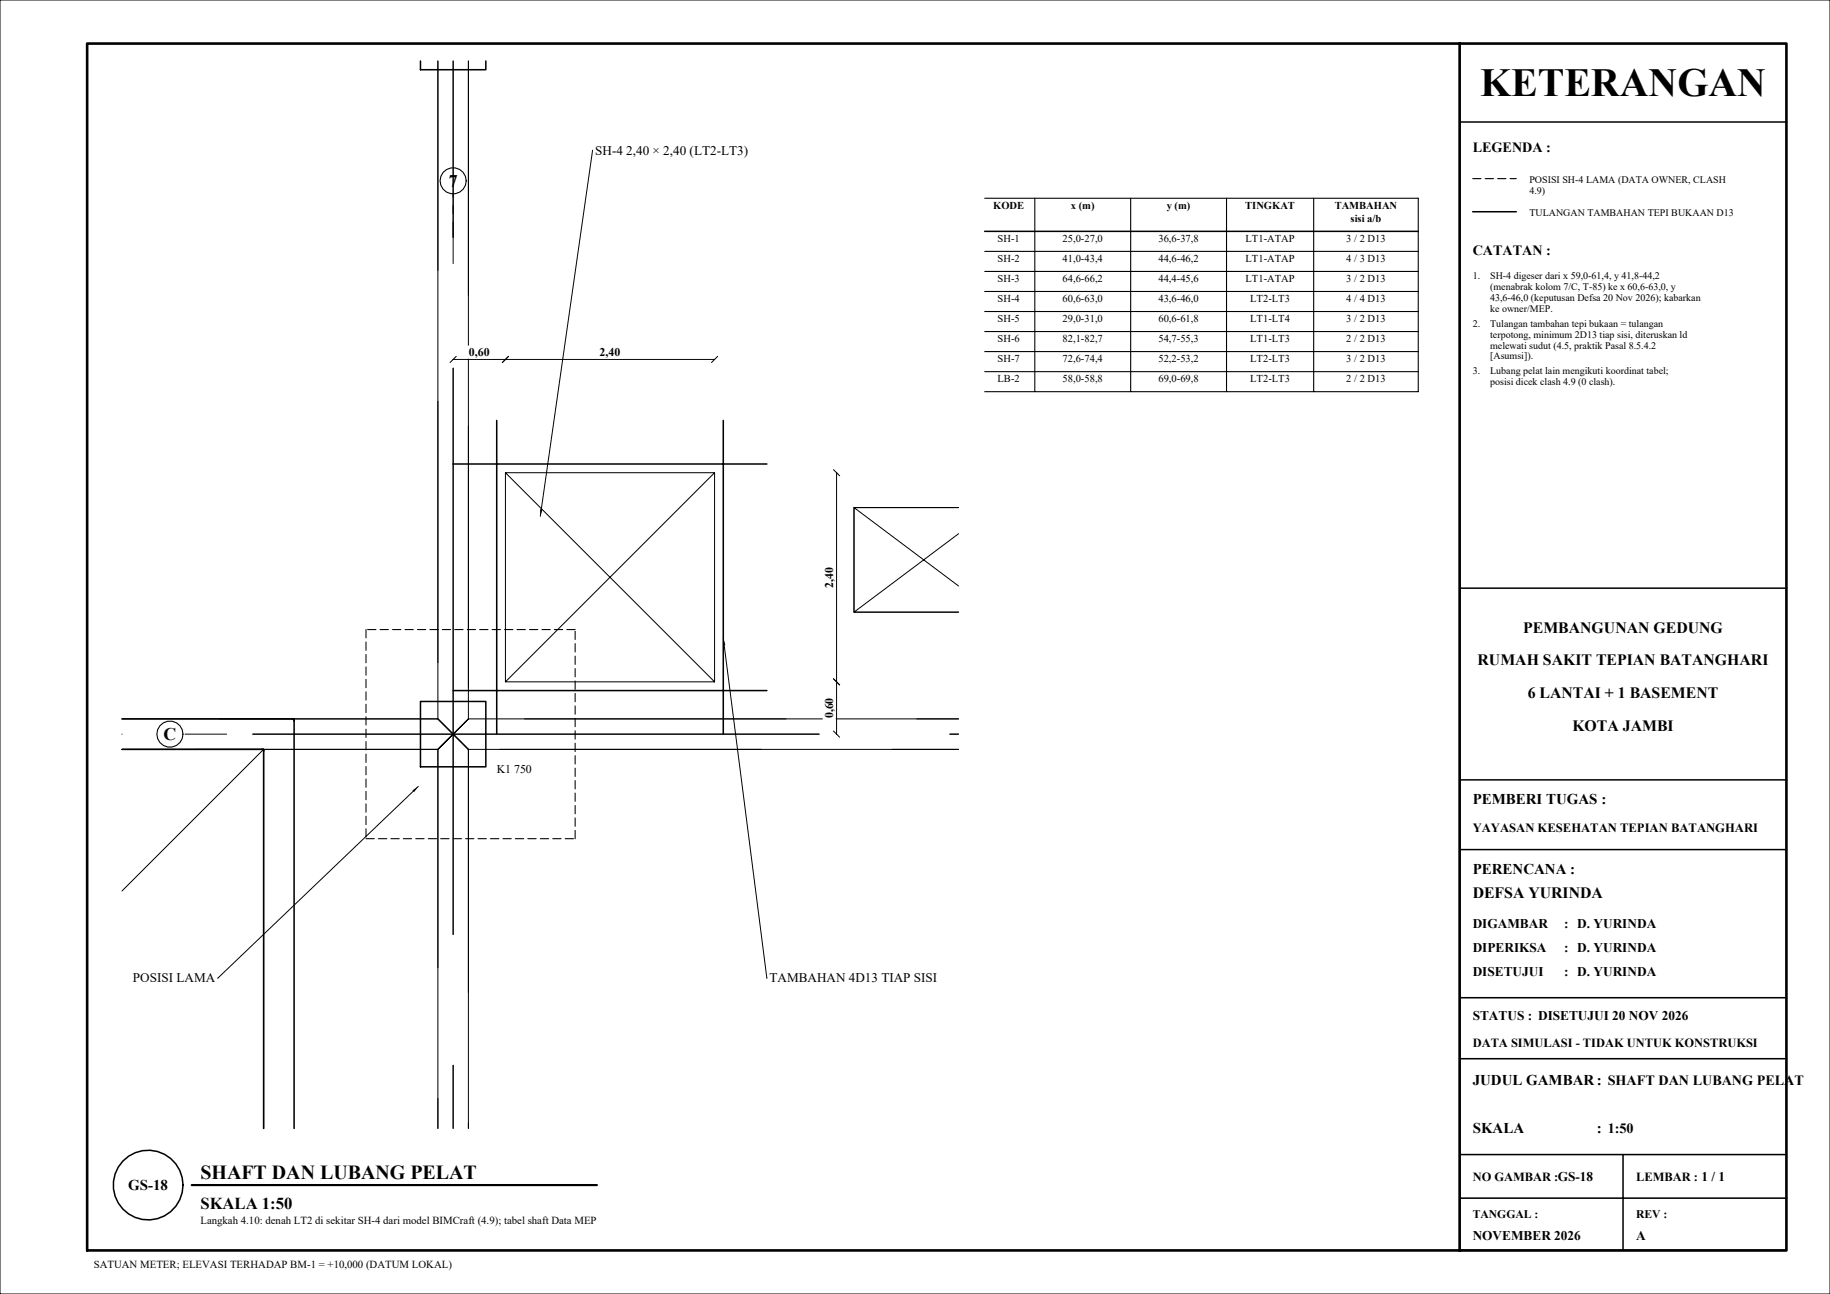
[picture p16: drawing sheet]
<svg xmlns="http://www.w3.org/2000/svg" width="420mm" height="297mm" viewBox="0 0 420 297" stroke-linecap="round" stroke-linejoin="round" font-family="sans-serif">
<defs><g id="words">
<text font-size="9.2" x="339.7" y="22">KETERANGAN</text>
<text font-size="4.6" x="46" y="270.5">SHAFT DAN LUBANG PELAT</text>
<g font-size="4.1">
<text x="103" y="42.9">7</text>
<text x="37.5" y="169.9">C</text>
</g>
<text font-size="3.8" x="46" y="277.5">SKALA 1:50</text>
<g font-size="3.6">
<text x="349.6" y="145.2">PEMBANGUNAN GEDUNG</text>
<text x="339.1" y="152.7">RUMAH SAKIT TEPIAN BATANGHARI</text>
<text x="350.6" y="160.2">6 LANTAI + 1 BASEMENT</text>
<text x="360.9" y="167.7">KOTA JAMBI</text>
<text x="338" y="206">DEFSA YURINDA</text>
</g>
<g font-size="3.4">
<text x="338" y="184.5">PEMBERI TUGAS :</text>
<text x="338" y="200.5">PERENCANA :</text>
<text x="338" y="249">JUDUL GAMBAR: SHAFT DAN LUBANG PELAT</text>
<text x="338" y="260">SKALA</text>
<text x="366.5" y="260">: 1:50</text>
<text x="29.4" y="273.1">GS-18</text>
</g>
<g font-size="3.2">
<text x="338" y="35">LEGENDA :</text>
<text x="338" y="58.6">CATATAN :</text>
</g>
<g font-size="3.1">
<text x="338" y="213">DIGAMBAR</text>
<text x="359" y="213">: D. YURINDA</text>
<text x="338" y="218.5">DIPERIKSA</text>
<text x="359" y="218.5">: D. YURINDA</text>
<text x="338" y="224">DISETUJUI</text>
<text x="359" y="224">: D. YURINDA</text>
<text x="338" y="234">STATUS : DISETUJUI 20 NOV 2026</text>
<text x="338" y="284.5">NOVEMBER 2026</text>
<text x="375.5" y="284.5">A</text>
</g>
<g font-size="3">
<text x="136.6" y="35.5">SH-4</text>
<text x="143.7" y="35.5">2,40 × 2,40 (LT2-LT3)</text>
<text x="30.5" y="225.5">POSISI LAMA</text>
<text x="176.6" y="225.5">TAMBAHAN 4D13 TIAP SISI</text>
</g>
<g font-size="2.9">
<text x="338" y="191">YAYASAN KESEHATAN TEPIAN BATANGHARI</text>
<text x="338" y="240.2">DATA SIMULASI - TIDAK UNTUK KONSTRUKSI</text>
<text x="338" y="271">NO GAMBAR :GS-18</text>
<text x="375.5" y="271">LEMBAR : 1 / 1</text>
</g>
<g font-size="2.7">
<text x="107.6" y="81.7">0,60</text>
<text x="137.6" y="81.7">2,40</text>
<text x="191.2" y="134.9" transform="rotate(-90 191.2 134.9)">2,40</text>
<text x="191.2" y="164.9" transform="rotate(-90 191.2 164.9)">0,60</text>
<text x="114" y="177.5">K1</text>
<text x="118" y="177.5">750</text>
<text x="338" y="279.5">TANGGAL :</text>
<text x="375.5" y="279.5">REV :</text>
</g>
<g font-size="2.5">
<text x="46" y="281">Langkah 4.10: denah LT2 di sekitar SH-4 dari model BIMCraft (4.9); tabel shaft Data MEP</text>
<text x="21.5" y="291">SATUAN METER; ELEVASI TERHADAP BM-1 = +10,000 (DATUM LOKAL)</text>
</g>
<g font-size="2.4">
<text x="227.9" y="47.9">KODE</text>
<text x="245.8" y="47.9">x (m)</text>
<text x="267.8" y="47.9">y (m)</text>
<text x="285.8" y="47.9">TINGKAT</text>
<text x="306.3" y="47.9">TAMBAHAN</text>
<text x="310" y="50.9">sisi a/b</text>
<text x="228.9" y="55.5">SH-1</text>
<text x="243.9" y="55.5">25,0-27,0</text>
<text x="265.9" y="55.5">36,6-37,8</text>
<text x="285.9" y="55.5">LT1-ATAP</text>
<text x="309" y="55.5">3 / 2 D13</text>
<text x="228.9" y="60.1">SH-2</text>
<text x="228.9" y="64.7">SH-3</text>
<text x="243.9" y="60.1">41,0-43,4</text>
<text x="243.9" y="64.7">64,6-66,2</text>
<text x="265.9" y="60.1">44,6-46,2</text>
<text x="265.9" y="64.7">44,4-45,6</text>
<text x="285.9" y="60.1">LT1-ATAP</text>
<text x="285.9" y="64.7">LT1-ATAP</text>
<text x="309" y="60.1">4 / 3 D13</text>
<text x="309" y="64.7">3 / 2 D13</text>
<text x="228.9" y="69.3">SH-4</text>
<text x="243.9" y="69.3">60,6-63,0</text>
<text x="265.9" y="69.3">43,6-46,0</text>
<text x="286.9" y="69.3">LT2-LT3</text>
<text x="309" y="69.3">4 / 4 D13</text>
<text x="228.9" y="73.9">SH-5</text>
<text x="243.9" y="73.9">29,0-31,0</text>
<text x="265.9" y="73.9">60,6-61,8</text>
<text x="286.9" y="73.9">LT1-LT4</text>
<text x="309" y="73.9">3 / 2 D13</text>
<text x="228.9" y="78.5">SH-6</text>
<text x="228.9" y="83.1">SH-7</text>
<text x="243.9" y="78.5">82,1-82,7</text>
<text x="243.9" y="83.1">72,6-74,4</text>
<text x="265.9" y="78.5">54,7-55,3</text>
<text x="265.9" y="83.1">52,2-53,2</text>
<text x="286.9" y="78.5">LT1-LT3</text>
<text x="286.9" y="83.1">LT2-LT3</text>
<text x="309" y="78.5">2 / 2 D13</text>
<text x="309" y="83.1">3 / 2 D13</text>
<text x="228.9" y="87.7">LB-2</text>
<text x="243.9" y="87.7">58,0-58,8</text>
<text x="265.9" y="87.7">69,0-69,8</text>
<text x="286.9" y="87.7">LT2-LT3</text>
<text x="309" y="87.7">2 / 2 D13</text>
</g>
<g font-size="2.3">
<text x="351" y="41.9">POSISI SH-4 LAMA (DATA OWNER, CLASH</text>
<text x="351" y="44.5">4.9)</text>
<text x="351" y="49.5">TULANGAN TAMBAHAN TEPI BUKAAN D13</text>
<text x="338" y="64.1">1.</text>
<text x="342" y="64.1">SH-4 digeser dari x 59,0-61,4, y 41,8-44,2</text>
<text x="342" y="66.6">(menabrak kolom 7/C, T-85) ke x 60,6-63,0, y</text>
<text x="342" y="69.1">43,6-46,0 (keputusan Defsa 20 Nov 2026); kabarkan</text>
<text x="342" y="71.6">ke owner/MEP.</text>
<text x="338" y="75">2.</text>
<text x="342" y="75">Tulangan tambahan tepi bukaan = tulangan</text>
<text x="342" y="77.5">terpotong, minimum 2D13 tiap sisi, diteruskan ld</text>
<text x="342" y="80">melewati sudut (4.5, praktik Pasal 8.5.4.2</text>
<text x="342" y="82.5">[Asumsi]).</text>
<text x="338" y="85.9">3.</text>
<text x="342" y="85.9">Lubang pelat lain mengikuti koordinat tabel;</text>
<text x="342" y="88.4">posisi dicek clash 4.9 (0 clash).</text>
</g>
</g></defs>
<!-- layer: KOP -->
<path d="M0 0h420v297h-420z" fill="none" stroke="#000" stroke-width=".23"/>
<path d="M20 10h390v277h-390zM335 10v277" fill="none" stroke="#000" stroke-width=".6"/>
<path d="M335 28h75M335 135h75M335 179h75M335 195h75M335 229h75M335 243h75M335 265h75M335 275h75M372.5 265v22M335 287h75" fill="none" stroke="#000" stroke-width=".35"/>
<!-- layer: floor -->
<path d="M220 116.5h-24v24h24M28 172h32.5v87" fill="none" stroke="#000" stroke-width=".23"/>
<!-- layer: beam -->
<g fill="none" stroke="#000" stroke-width=".23">
<path d="M104 14v40.5M100.5 62.1v-48.1v151l3.5 3.5 3.5-3.5v-151v53.8M100.5 92.1v60M104 84.5v130M107.5 97.8v60M28 165h72.5l3.5 3.5-3.5 3.5M28 172h72.5M50.4 165h50.1l3.5 3.5-3.5 3.5M58 168.5h130M107.5 172l-3.5-3.5-3.5 3.5v87v-6.9M107.5 172l-3.5-3.5-3.5 3.5v50.1M107.5 172v87"/>
<path d="M114.7 172h60M120.4 165h60M210.4 165h9.6h-112.5l-3.5 3.5 3.5 3.5h112.5h-15.3M218 168.5h2M104 244.5v14.5"/>
</g>
<circle cx="28" cy="168.5" r=".09" fill="#000"/>
<!-- layer: structuralcolumn -->
<path d="M96.5 14v2h15v-2M96.5 161h15v15h-15z" fill="none" stroke="#000" stroke-width=".35"/>
<!-- layer: wall -->
<path d="M28 172h32.5v.4M28 165h39.5v.4M60.1 172h.4v87M67.1 165h.4v94" fill="none" stroke="#000" stroke-width=".35"/>
<!-- layer: shaft -->
<path d="M116 108.5h48v48h-48zM116 108.5l48 48M164 108.5l-48 48M196 116.5l24 18M220 116.5h-24v24h24M220 122.5l-24 18M28 172h32.5v87M60.5 172l-32.5 32.5" fill="none" stroke="#000" stroke-width=".23"/>
<!-- layer: S-SHAFT-LAMA -->
<g fill="none" stroke="#000" stroke-width=".25">
<path d="M84 144.5v1.9M84 147.4v1.9M84 150.2v1.9M84 153.1v1.9M84 155.9v1.9M84 158.8v1.9M84.4 144.5h1.9M87.2 144.5h1.9M90.1 144.5h1.9M92.9 144.5h2M95.8 144.5h1.9M98.7 144.5h1.9"/>
<path d="M101.5 144.5h1.9M104.4 144.5h1.9M107.2 144.5h1.9M110.1 144.5h1.9M112.9 144.5h2M115.8 144.5h1.9M118.7 144.5h1.9M121.5 144.5h1.9M124.4 144.5h1.9M127.2 144.5h1.9M130.1 144.5h1.9M132 144.9v1.9"/>
<path d="M132 147.7v1.9M132 150.6v1.9M132 153.4v2M132 156.3v1.9M132 159.2v1.9M84 161.6v1.9M84 164.5v1.9M84 167.4v1.9M84 170.2v1.9M84 173.1v1.9M84 175.9v1.9M84 178.8v1.9"/>
<path d="M132 162v1.9M132 164.9v1.9M132 167.7v1.9M132 170.6v1.9M132 173.5v1.9M132 176.3v1.9M132 179.2v1.9M84 192.5h1.9M84 181.6v2M84 184.5v1.9M84 187.4v1.9M84 190.2v1.9"/>
<path d="M86.9 192.5h1.9M89.7 192.5h1.9M92.6 192.5h1.9M95.4 192.5h1.9M98.3 192.5h1.9M101.1 192.5h1.9M104 192.5h1.9M106.9 192.5h1.9M109.7 192.5h1.9M112.6 192.5h1.9M115.4 192.5h1.9M118.3 192.5h1.9"/>
<path d="M121.1 192.5h2M124 192.5h1.9M126.9 192.5h1.9M129.7 192.5h1.9M132 182v1.9M132 184.9v1.9M132 187.7v1.9M132 190.6v1.9"/>
</g>
<!-- layer: S-TULANGAN -->
<path d="M114 96.5v72M166 96.5v72M104 106.5h72M104 158.5h72" fill="none" stroke="#000" stroke-width=".35"/>
<!-- layer: C-UKURAN -->
<path d="M104 82.5h12M104.7 81.8l-1.4 1.4M116.7 81.8l-1.4 1.4" fill="none" stroke="#000" stroke-width=".23"/>
<path d="M107 82.3h6v-3zM107 79.3v3l6-3z" fill="#fff"/>
<path d="M116 82.5h48M116.7 81.8l-1.4 1.4M164.7 81.8l-1.4 1.4" fill="none" stroke="#000" stroke-width=".23"/>
<path d="M137 82.3h6v-3zM137 79.3v3l6-3z" fill="#fff"/>
<path d="M191.3 155.8l1.4 1.4M192 156.5v12M191.3 167.8l1.4 1.4" fill="none" stroke="#000" stroke-width=".23"/>
<path d="M188.8 159.5l3 6v-6zM188.8 159.5v6h3z" fill="#fff"/>
<path d="M191.3 107.8l1.4 1.4M192 108.5v48M191.3 155.8l1.4 1.4" fill="none" stroke="#000" stroke-width=".23"/>
<path d="M188.8 129.5l3 6v-6zM188.8 129.5v6h3z" fill="#fff"/>
<!-- layer: S-GRID -->
<path d="M104 44.5v.8M104 47.2v1.9M104 51v9.5M42.5 168.5h9.5" fill="none" stroke="#000" stroke-width=".23"/>
<!-- layer: S-GRID-GELEMBUNG -->
<g fill="none" stroke="#000" stroke-width=".25">
<circle cx="104" cy="41.5" r="3"/>
<circle cx="39" cy="168.5" r="3"/>
</g>
<!-- layer: S-TEKS -->
<path d="M136 34.5l-12 84M136 34.5h.1M166 146.5l10 78M96 180.5l-46 44M50 224.5h.1" fill="none" stroke="#000" stroke-width=".23"/>
<path d="M124 116.9l.5 .1-.5 1.5zM166 146.5l.5 1.6h-.6zM94.7 181.4l1.3-.9-1 1.3z" fill="#000"/>
<!-- layer: S-TABEL -->
<path d="M226 45.5h99.5v44.4h-99.5M226 57.7h99.5M237.5 45.5v44.4M259.5 45.5v44.4M281.5 45.5v44.4M301.5 45.5v44.4M226 62.3h99.5M226 66.9h99.5M226 71.5h99.5M226 76.1h99.5M226 80.7h99.5M226 85.3h99.5" fill="none" stroke="#000" stroke-width=".25"/>
<path d="M226 53.1h99.5" fill="none" stroke="#000" stroke-width=".35"/>
<!-- layer: KERTAS-TEKS -->
<g fill="none" stroke="#000" stroke-width=".35">
<path d="M338 48.6h10"/>
<circle cx="34" cy="272" r="8"/>
</g>
<path d="M44 272h93" fill="none" stroke="#000" stroke-width=".5"/>
<path d="M338 41h1.9M340.9 41h1.9M343.7 41h1.9M346.6 41h1.4" fill="none" stroke="#000" stroke-width=".25"/>
<use href="#words"/>
</svg>
